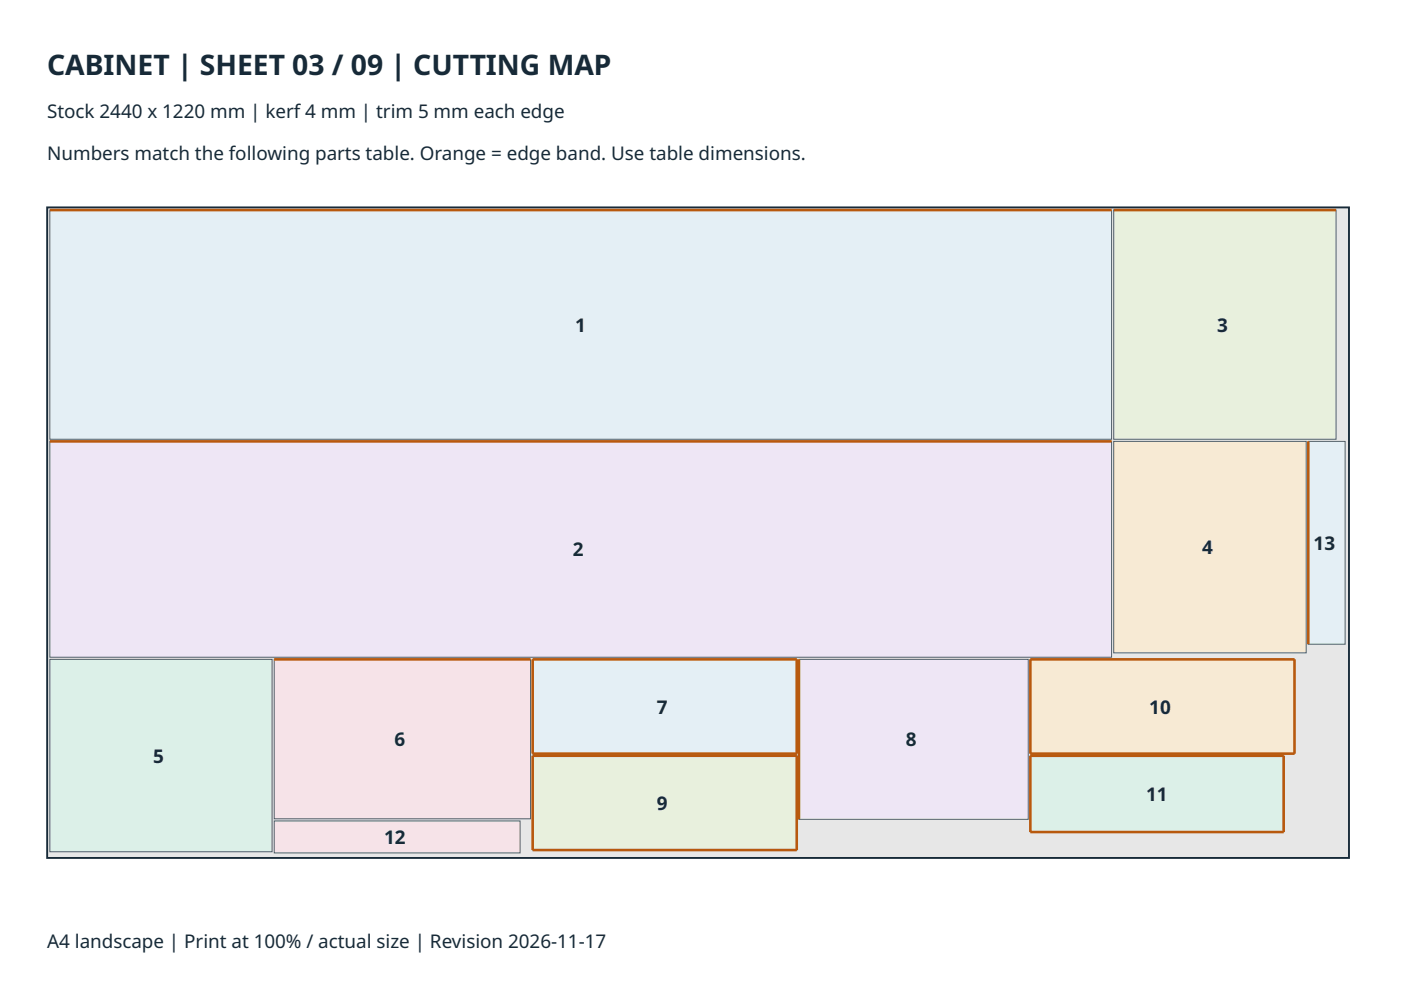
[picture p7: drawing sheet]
<svg xmlns="http://www.w3.org/2000/svg" width="297mm" height="210mm" viewBox="0 0 297 210" stroke-linecap="round" stroke-linejoin="round" font-family="sans-serif">
<defs><g id="words">
<text font-size="6" fill="#172a38" x="10" y="16">CABINET | SHEET 03 / 09 | CUTTING MAP</text>
<g font-size="4" fill="#172a38">
<text x="10" y="25">Stock 2440 x 1220 mm | kerf 4 mm | trim 5 mm each edge</text>
<text x="10" y="34">Numbers match the following parts table. Orange = edge band. Use table dimensions.</text>
<text x="122" y="70.3">1</text>
<text x="258.1" y="70.3">3</text>
<text x="121.5" y="118">2</text>
<text x="254.9" y="117.5">4</text>
<text x="278.5" y="116.6">13</text>
<text x="139.3" y="151.3">7</text>
<text x="243.7" y="151.3">10</text>
<text x="32.5" y="161.7">5</text>
<text x="83.7" y="158.2">6</text>
<text x="192" y="158.2">8</text>
<text x="139.3" y="171.7">9</text>
<text x="243" y="169.8">11</text>
<text x="81.4" y="178.9">12</text>
<text x="10" y="200.9">A4 landscape | Print at 100% / actual size | Revision 2026-11-17</text>
</g>
</g></defs>
<path d="M10 44h276v137.9h-276z" fill="#e7e7e7"/>
<path d="M10 44h276v137.9h-276z" fill="none" stroke="#172a38" stroke-width=".4"/>
<path d="M10.6 44.5h225.1v48.6h-225.1z" fill="#e4eff5"/>
<path d="M10.6 44.5h225.1v48.6h-225.1z" fill="none" stroke="#52606b" stroke-width=".21"/>
<path d="M10.6 44.5h225.1z" fill="#000" stroke="#b8590e" stroke-width=".55"/>
<path d="M10.6 93.6h225.1v45.7h-225.1z" fill="#eee6f5"/>
<path d="M10.6 93.6h225.1v45.7h-225.1z" fill="none" stroke="#52606b" stroke-width=".21"/>
<path d="M10.6 93.6h225.1z" fill="#000" stroke="#b8590e" stroke-width=".55"/>
<path d="M236.1 44.5h47.2v48.6h-47.2z" fill="#e8f0dd"/>
<path d="M236.1 44.5h47.2v48.6h-47.2z" fill="none" stroke="#52606b" stroke-width=".21"/>
<path d="M236.1 44.5h47.2z" fill="#000" stroke="#b8590e" stroke-width=".55"/>
<path d="M236.1 93.6h40.8v44.8h-40.8z" fill="#f7ead4"/>
<path d="M236.1 93.6h40.8v44.8h-40.8z" fill="none" stroke="#52606b" stroke-width=".21"/>
<path d="M10.6 139.8h47.1v40.8h-47.1z" fill="#dcf0e8"/>
<path d="M10.6 139.8h47.1v40.8h-47.1z" fill="none" stroke="#52606b" stroke-width=".21"/>
<path d="M58.1 139.8h54.4v33.8h-54.4z" fill="#f6e3e8"/>
<path d="M58.1 139.8h54.4v33.8h-54.4z" fill="none" stroke="#52606b" stroke-width=".21"/>
<path d="M58.1 139.8h54.4z" fill="#000" stroke="#b8590e" stroke-width=".55"/>
<path d="M112.9 139.8h56v20h-56z" fill="#e4eff5"/>
<path d="M112.9 139.8h56v20h-56z" fill="none" stroke="#52606b" stroke-width=".21"/>
<path d="M112.9 139.8h56zM112.9 139.8v20zM168.9 139.8v20zM112.9 159.8h56z" fill="#000" stroke="#b8590e" stroke-width=".55"/>
<path d="M169.4 139.8h48.6v33.9h-48.6z" fill="#eee6f5"/>
<path d="M169.4 139.8h48.6v33.9h-48.6z" fill="none" stroke="#52606b" stroke-width=".21"/>
<path d="M169.4 139.8v33.9z" fill="#000" stroke="#b8590e" stroke-width=".55"/>
<path d="M112.9 160.2h56v20h-56z" fill="#e8f0dd"/>
<path d="M112.9 160.2h56v20h-56z" fill="none" stroke="#52606b" stroke-width=".21"/>
<path d="M112.9 160.2h56zM112.9 160.2v20zM168.9 160.2v20zM112.9 180.2h56z" fill="#000" stroke="#b8590e" stroke-width=".55"/>
<path d="M218.5 139.8h55.9v20h-55.9z" fill="#f7ead4"/>
<path d="M218.5 139.8h55.9v20h-55.9z" fill="none" stroke="#52606b" stroke-width=".21"/>
<path d="M218.5 139.8h55.9zM218.5 139.8v20zM274.4 139.8v20zM218.5 159.8h55.9z" fill="#000" stroke="#b8590e" stroke-width=".55"/>
<path d="M218.5 160.2h53.7v16.2h-53.7z" fill="#dcf0e8"/>
<path d="M218.5 160.2h53.7v16.2h-53.7z" fill="none" stroke="#52606b" stroke-width=".21"/>
<path d="M218.5 160.2h53.7zM218.5 176.4h53.7zM218.5 160.2v16.2zM272.2 160.2v16.2z" fill="#000" stroke="#b8590e" stroke-width=".55"/>
<path d="M58.1 174.1h52.2v6.7h-52.2z" fill="#f6e3e8"/>
<path d="M58.1 174.1h52.2v6.7h-52.2z" fill="none" stroke="#52606b" stroke-width=".21"/>
<path d="M277.4 93.6h7.8v43h-7.8z" fill="#e4eff5"/>
<path d="M277.4 93.6h7.8v43h-7.8z" fill="none" stroke="#52606b" stroke-width=".21"/>
<path d="M277.4 93.6v43z" fill="#000" stroke="#b8590e" stroke-width=".55"/>
<use href="#words"/>
</svg>
